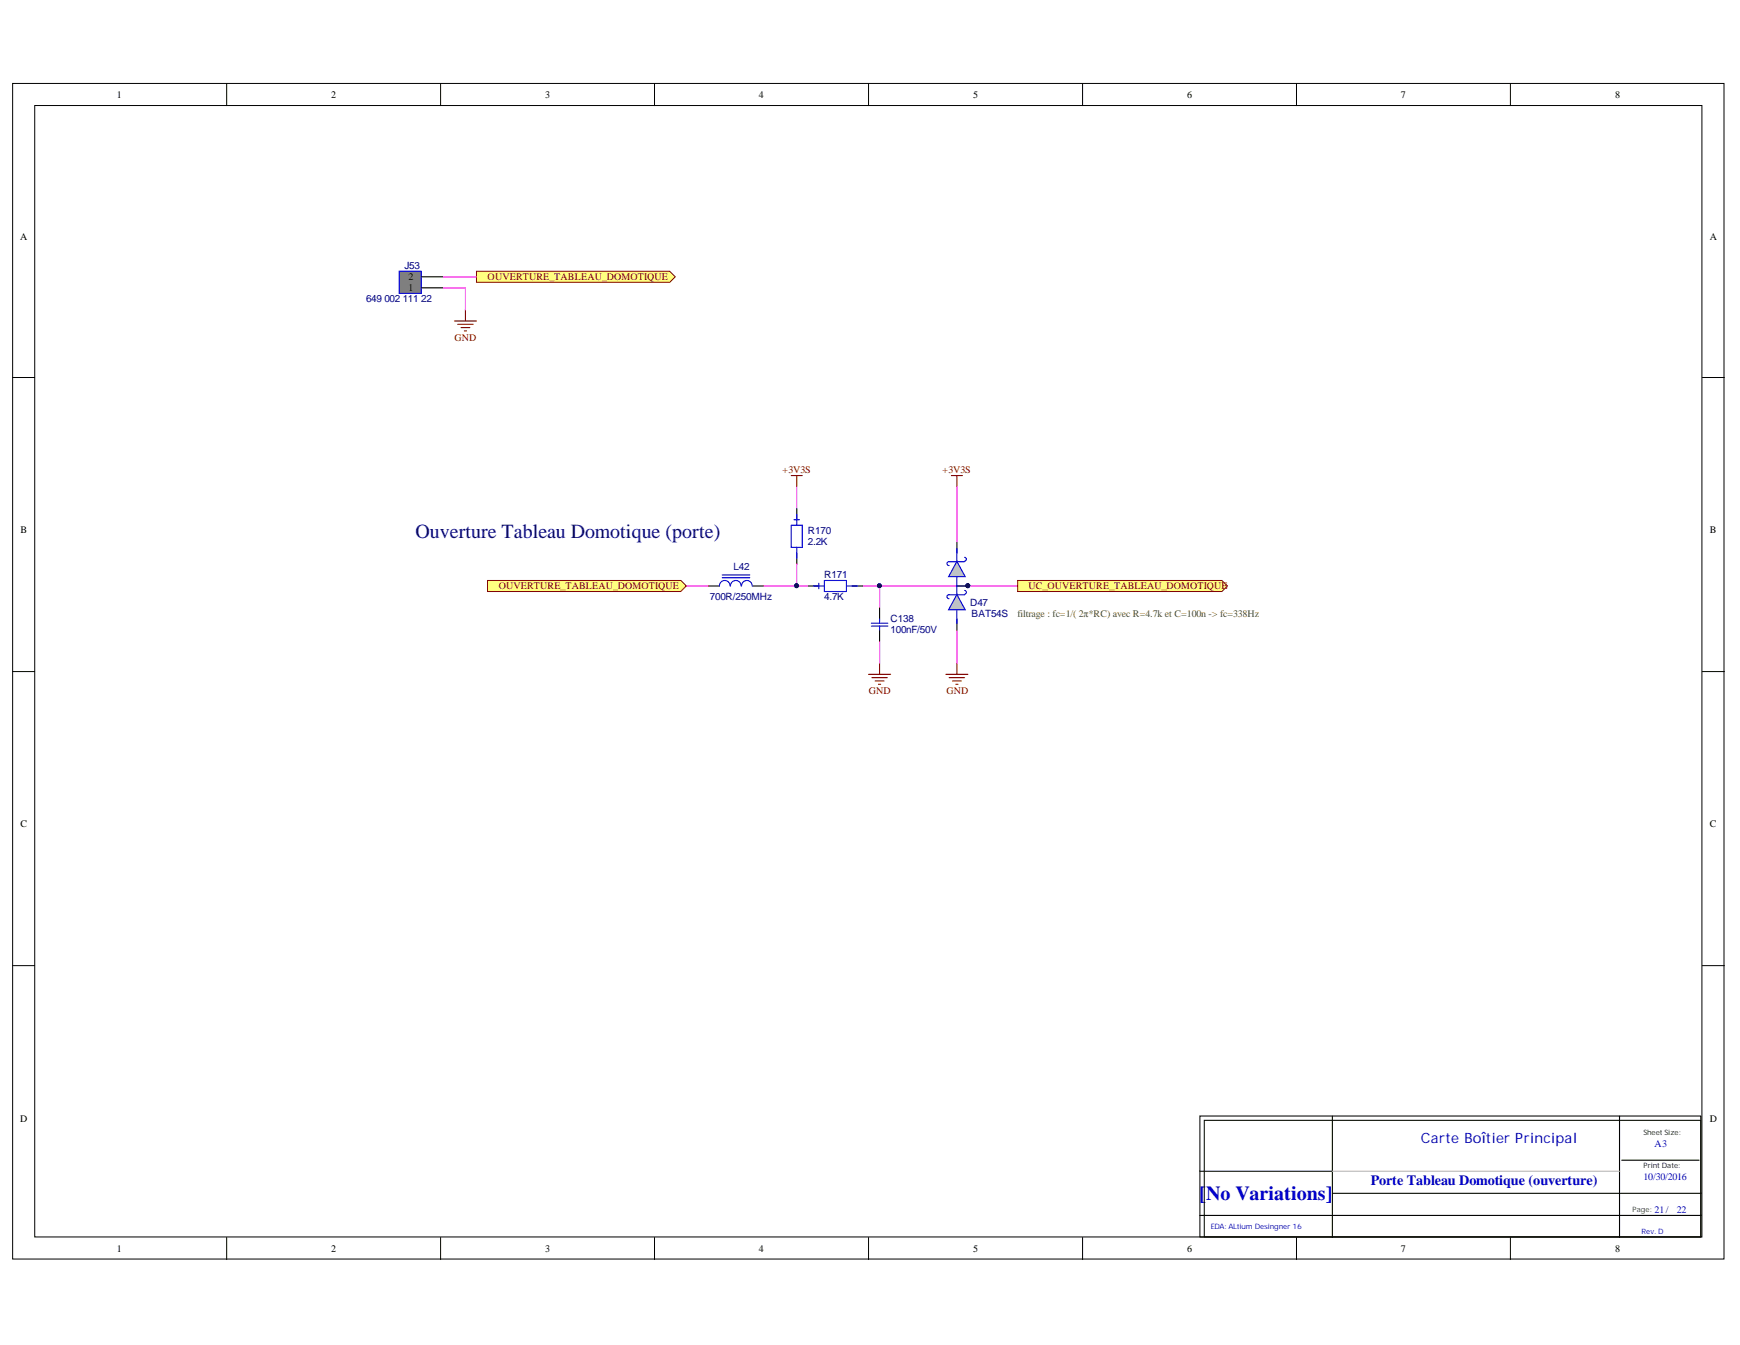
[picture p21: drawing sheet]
<svg xmlns="http://www.w3.org/2000/svg" width="279mm" height="216mm" viewBox="0 0 279 216" stroke-linecap="round" stroke-linejoin="round" font-family="sans-serif">
<defs><g id="words">
<text font-size="3.2" fill="#000080" x="66.7" y="86.3">Ouverture Tableau Domotique (porte)</text>
<text font-size="3.2" fill="#0000bf" x="192.6" y="192.6">[No Variations]</text>
<g font-size="2.3" fill="#0000bf">
<text x="228.2" y="183.4">Carte Boîtier Principal</text>
<text x="220.1" y="190.2">Porte Tableau Domotique (ouverture)</text>
</g>
<g font-size="1.6">
<text x="18.8" y="15.7">1</text>
<text x="53.2" y="15.7">2</text>
<text x="87.5" y="15.7">3</text>
<text x="121.9" y="15.7">4</text>
<text x="156.3" y="15.7">5</text>
<text x="190.6" y="15.7">6</text>
<text x="224.9" y="15.7">7</text>
<text x="259.4" y="15.7">8</text>
<text x="3.2" y="38.5">A</text>
<text x="274.6" y="38.5">A</text>
<text x="65.6" y="45">2</text>
<text x="65.6" y="46.7">1</text>
<text x="3.3" y="85.6">B</text>
<text x="274.6" y="85.6">B</text>
<text x="3.3" y="132.8">C</text>
<text x="274.6" y="132.8">C</text>
<text x="3.2" y="180">D</text>
<text x="274.6" y="180">D</text>
<text x="18.8" y="200.9">1</text>
<text x="53.2" y="200.9">2</text>
<text x="87.5" y="200.9">3</text>
<text x="121.9" y="200.9">4</text>
<text x="156.3" y="200.9">5</text>
<text x="190.6" y="200.9">6</text>
<text x="224.9" y="200.9">7</text>
<text x="259.4" y="200.9">8</text>
</g>
<g font-size="1.6" fill="#000080">
<text x="64.9" y="43.2">J53</text>
<text x="58.8" y="48.5">649</text>
<text x="61.7" y="48.5">002</text>
<text x="64.7" y="48.5">111</text>
<text x="67.6" y="48.5">22</text>
<text x="129.7" y="87.5">2.2K</text>
<text x="129.7" y="85.7">R170</text>
<text x="117.8" y="91.5">L42</text>
<text x="132.3" y="92.8">R171</text>
<text x="114" y="96.4">700R/250MHz</text>
<text x="132.3" y="96.4">4.7K</text>
<text x="143" y="101.7">100nF/50V</text>
<text x="143" y="99.9">C138</text>
<text x="155.8" y="97.3">D47</text>
<text x="156" y="99.1">BAT54S</text>
</g>
<g font-size="1.6" fill="#800000">
<text x="78.3" y="45">OUVERTURE_TABLEAU_DOMOTIQUE</text>
<text x="73" y="54.7">GND</text>
<text x="125.7" y="76">+3V3S</text>
<text x="151.4" y="76">+3V3S</text>
<text x="80.1" y="94.6">OUVERTURE_TABLEAU_DOMOTIQUE</text>
<text x="165.2" y="94.6">UC_OUVERTURE_TABLEAU_DOMOTIQUE</text>
<text x="139.5" y="111.4">GND</text>
<text x="152" y="111.4">GND</text>
</g>
<text font-size="1.6" fill="#567700" x="163.4" y="99.1">filtrage : fc=1/( 2π*RC) avec R=4.7k et C=100n -&gt; fc=338Hz</text>
<g font-size="1.6" fill="#00f">
<text x="265.7" y="184.1">A3</text>
<text x="263.9" y="189.4">10/30/2016</text>
<text x="265.7" y="194.8">21/</text>
<text x="269.2" y="194.8">22</text>
</g>
<text font-size="1.2" fill="#172721" x="263.9" y="182.2">Sheet Size:</text>
<text font-size="1.2" fill="#001b31" x="263.9" y="187.5">Print Date:</text>
<g font-size="1.2" fill="#00f">
<text x="194.4" y="197.3">EDA: ALtium Desingner 16</text>
<text x="263.6" y="198.1">Rev. D</text>
</g>
<text font-size="1.2" fill="#323543" x="262.1" y="194.6">Page:</text>
</g></defs>
<g fill="#fff" stroke="#000" stroke-width=".16">
<path d="M2 13.4h274.8v188.7h-274.8z"/>
<path d="M5.6 16.9h267.7v181.7h-267.7z"/>
</g>
<g fill="none" stroke="#000" stroke-width=".16">
<path d="M36.4 13.4v3.6M70.7 13.4v3.6M105.1 13.4v3.6M139.5 13.4v3.6M173.8 13.4v3.6M208.2 13.4v3.6M242.5 13.4v3.6M2 60.6h3.6M273.4 60.6h3.5M2 107.8h3.6M273.4 107.8h3.5M2 155h3.6"/>
<path d="M273.4 155h3.5M36.4 198.6v3.6M70.7 198.6v3.6M105.1 198.6v3.6M139.5 198.6v3.6M173.8 198.6v3.6M208.2 198.6v3.6M242.5 198.6v3.6"/>
</g>
<path d="M139.5 108.2h3.5M140 108.8h2.5M140.5 109.3h1.4M141.1 109.8h.3M141.2 106.5v1.7M151.9 108.2h3.5M152.4 108.8h2.5M152.9 109.3h1.5M153.5 109.8h.3M153.7 106.5v1.7" fill="none" stroke="#800000" stroke-width=".18"/>
<path d="M127.9 78.1v3.6M138.6 94.1h24.8M141.2 102.9v3.6M153.7 101.2v5.3" fill="none" stroke="#f0f" stroke-width=".18"/>
<g fill="#000080" stroke="#000080" stroke-width=".16">
<circle cx="141.2" cy="94" r=".31"/>
<circle cx="155.4" cy="94" r=".31"/>
</g>
<path d="M163.4 93.2h32.8l.9 .9-.9 .9h-32.8z" fill-rule="evenodd" fill="#ffff80" stroke="#800000" stroke-width=".16"/>
<path d="M141.2 94.1v3.5" fill="none" stroke="#f0f" stroke-width=".18"/>
<g fill="#000080" stroke="#000080" stroke-width=".16">
<circle cx="141.2" cy="94" r=".31"/>
<circle cx="155.4" cy="94" r=".31"/>
</g>
<path d="M127.9 81.7v1.7M127.9 88.7v1.8M129.7 94.1h1.8M136.8 94.1h1.8M141.2 97.6v1.8M153.7 94.1h1.7M153.7 87v1.7M153.7 99.4v1.8M141.2 101.2v1.7" fill="none" stroke="#000" stroke-width=".18"/>
<path d="M127.1 84.3h1.7v3.6h-1.7zM127.5 83.4h.9M127.9 82.5v1.8M127.9 87.9v1.7M130.6 94.1h1.8M131.5 93.6v.9M132.4 93.2h3.5v1.8h-3.5zM135.9 94.1h1.8M141.2 99.4v.6M139.9 100h2.7M139.9 100.5h2.7M141.2 100.5v.7" fill="none" stroke="#00f" stroke-width=".18"/>
<path d="M153.7 95.4l1.3 2.5h-2.7z" fill="#c0c0c0"/>
<path d="M152.4 95.5h2.5M152.4 95.5a.32 .32 0 0 0-.3 .3 .32 .32 0 0 0 .3 .3M153.7 95.4l1.3 2.5h-2.7zM153.7 88v2.2M153.7 92.6v2.9M153.7 98v2.1M154.9 94.8a.31 .31 0 0 1 .3 .3 .31 .31 0 0 1-.3 .3" fill="none" stroke="#00f" stroke-width=".18"/>
<path d="M153.7 90.1l1.3 2.5h-2.7z" fill="#c0c0c0"/>
<path d="M116 92.7h4.4M116 92.3h4.4M117.2 94.1a.85 .85 0 0 0-.8-.9 .85 .85 0 0 0-.9 .9M119 94.1a.85 .85 0 0 0-.9-.9 .85 .85 0 0 0-.8 .9M120.8 94.1a.85 .85 0 0 0-.9-.9 .85 .85 0 0 0-.8 .9M153.7 90.1l1.3 2.5h-2.7zM154.9 89.5a.31 .31 0 0 1 .3 .3 .31 .31 0 0 1-.3 .3M154.9 90.2h-2.5a.31 .31 0 0 0-.3 .3 .31 .31 0 0 0 .3 .3" fill="none" stroke="#00f" stroke-width=".18"/>
<g fill="#000080" stroke="#000080" stroke-width=".16">
<circle cx="155.4" cy="94" r=".31"/>
<circle cx="127.9" cy="94" r=".31"/>
</g>
<path d="M113.8 94.1h1.7M120.8 94.1h1.8" fill="none" stroke="#000" stroke-width=".18"/>
<path d="M153.7 78.1v8.9M110.2 94.1h3.6M122.6 94.1h7.1M127.9 90.5v3.6" fill="none" stroke="#f0f" stroke-width=".18"/>
<path d="M127.1 76.3h1.7M127.9 76.3v1.8M152.8 76.3h1.7M153.7 76.3v1.8" fill="none" stroke="#800000" stroke-width=".18"/>
<path d="M64.1 43.5h3.5v3.6h-3.5z" fill-rule="evenodd" fill="#808080"/>
<path d="M64.1 43.5h3.5v3.6h-3.5z" fill="none" stroke="#00f" stroke-width=".18"/>
<path d="M67.6 44.4h3.6M67.6 46.2h3.6" fill="none" stroke="#000" stroke-width=".18"/>
<path d="M73 51.5h3.5M73.5 52.1h2.5M74 52.6h1.4M74.6 53.1h.3M74.7 49.8v1.7" fill="none" stroke="#800000" stroke-width=".18"/>
<path d="M71.2 46.2h3.5v3.6" fill="none" stroke="#f0f" stroke-width=".18"/>
<g fill="#ffff80" stroke="#800000" stroke-width=".16">
<path d="M78.3 93.2h31l.9 .9-.9 .9h-31z" fill-rule="evenodd"/>
<path d="M76.5 43.5h31l.9 .9-.9 .9h-31z" fill-rule="evenodd"/>
</g>
<path d="M71.2 44.4h5.3" fill="none" stroke="#f0f" stroke-width=".18"/>
<path d="M192.7 179.1h80.4v19.5h-80.4z" fill="none" stroke="#110f0a" stroke-width=".18"/>
<path d="M193.4 179.8h79.7v18.8h-79.7zM213.9 179.1v19.5M192.7 188h21.2M213.9 191.6h59.3" fill="none" stroke="#080d02" stroke-width=".18"/>
<path d="M260.1 179.1v19.5M192.7 195.1h80.5M260.4 186.2h12.4" fill="none" stroke="#000" stroke-width=".18"/>
<path d="M213.9 188h46.2" fill="none" stroke="#beb5b2" stroke-width=".18"/>
<use href="#words"/>
</svg>
